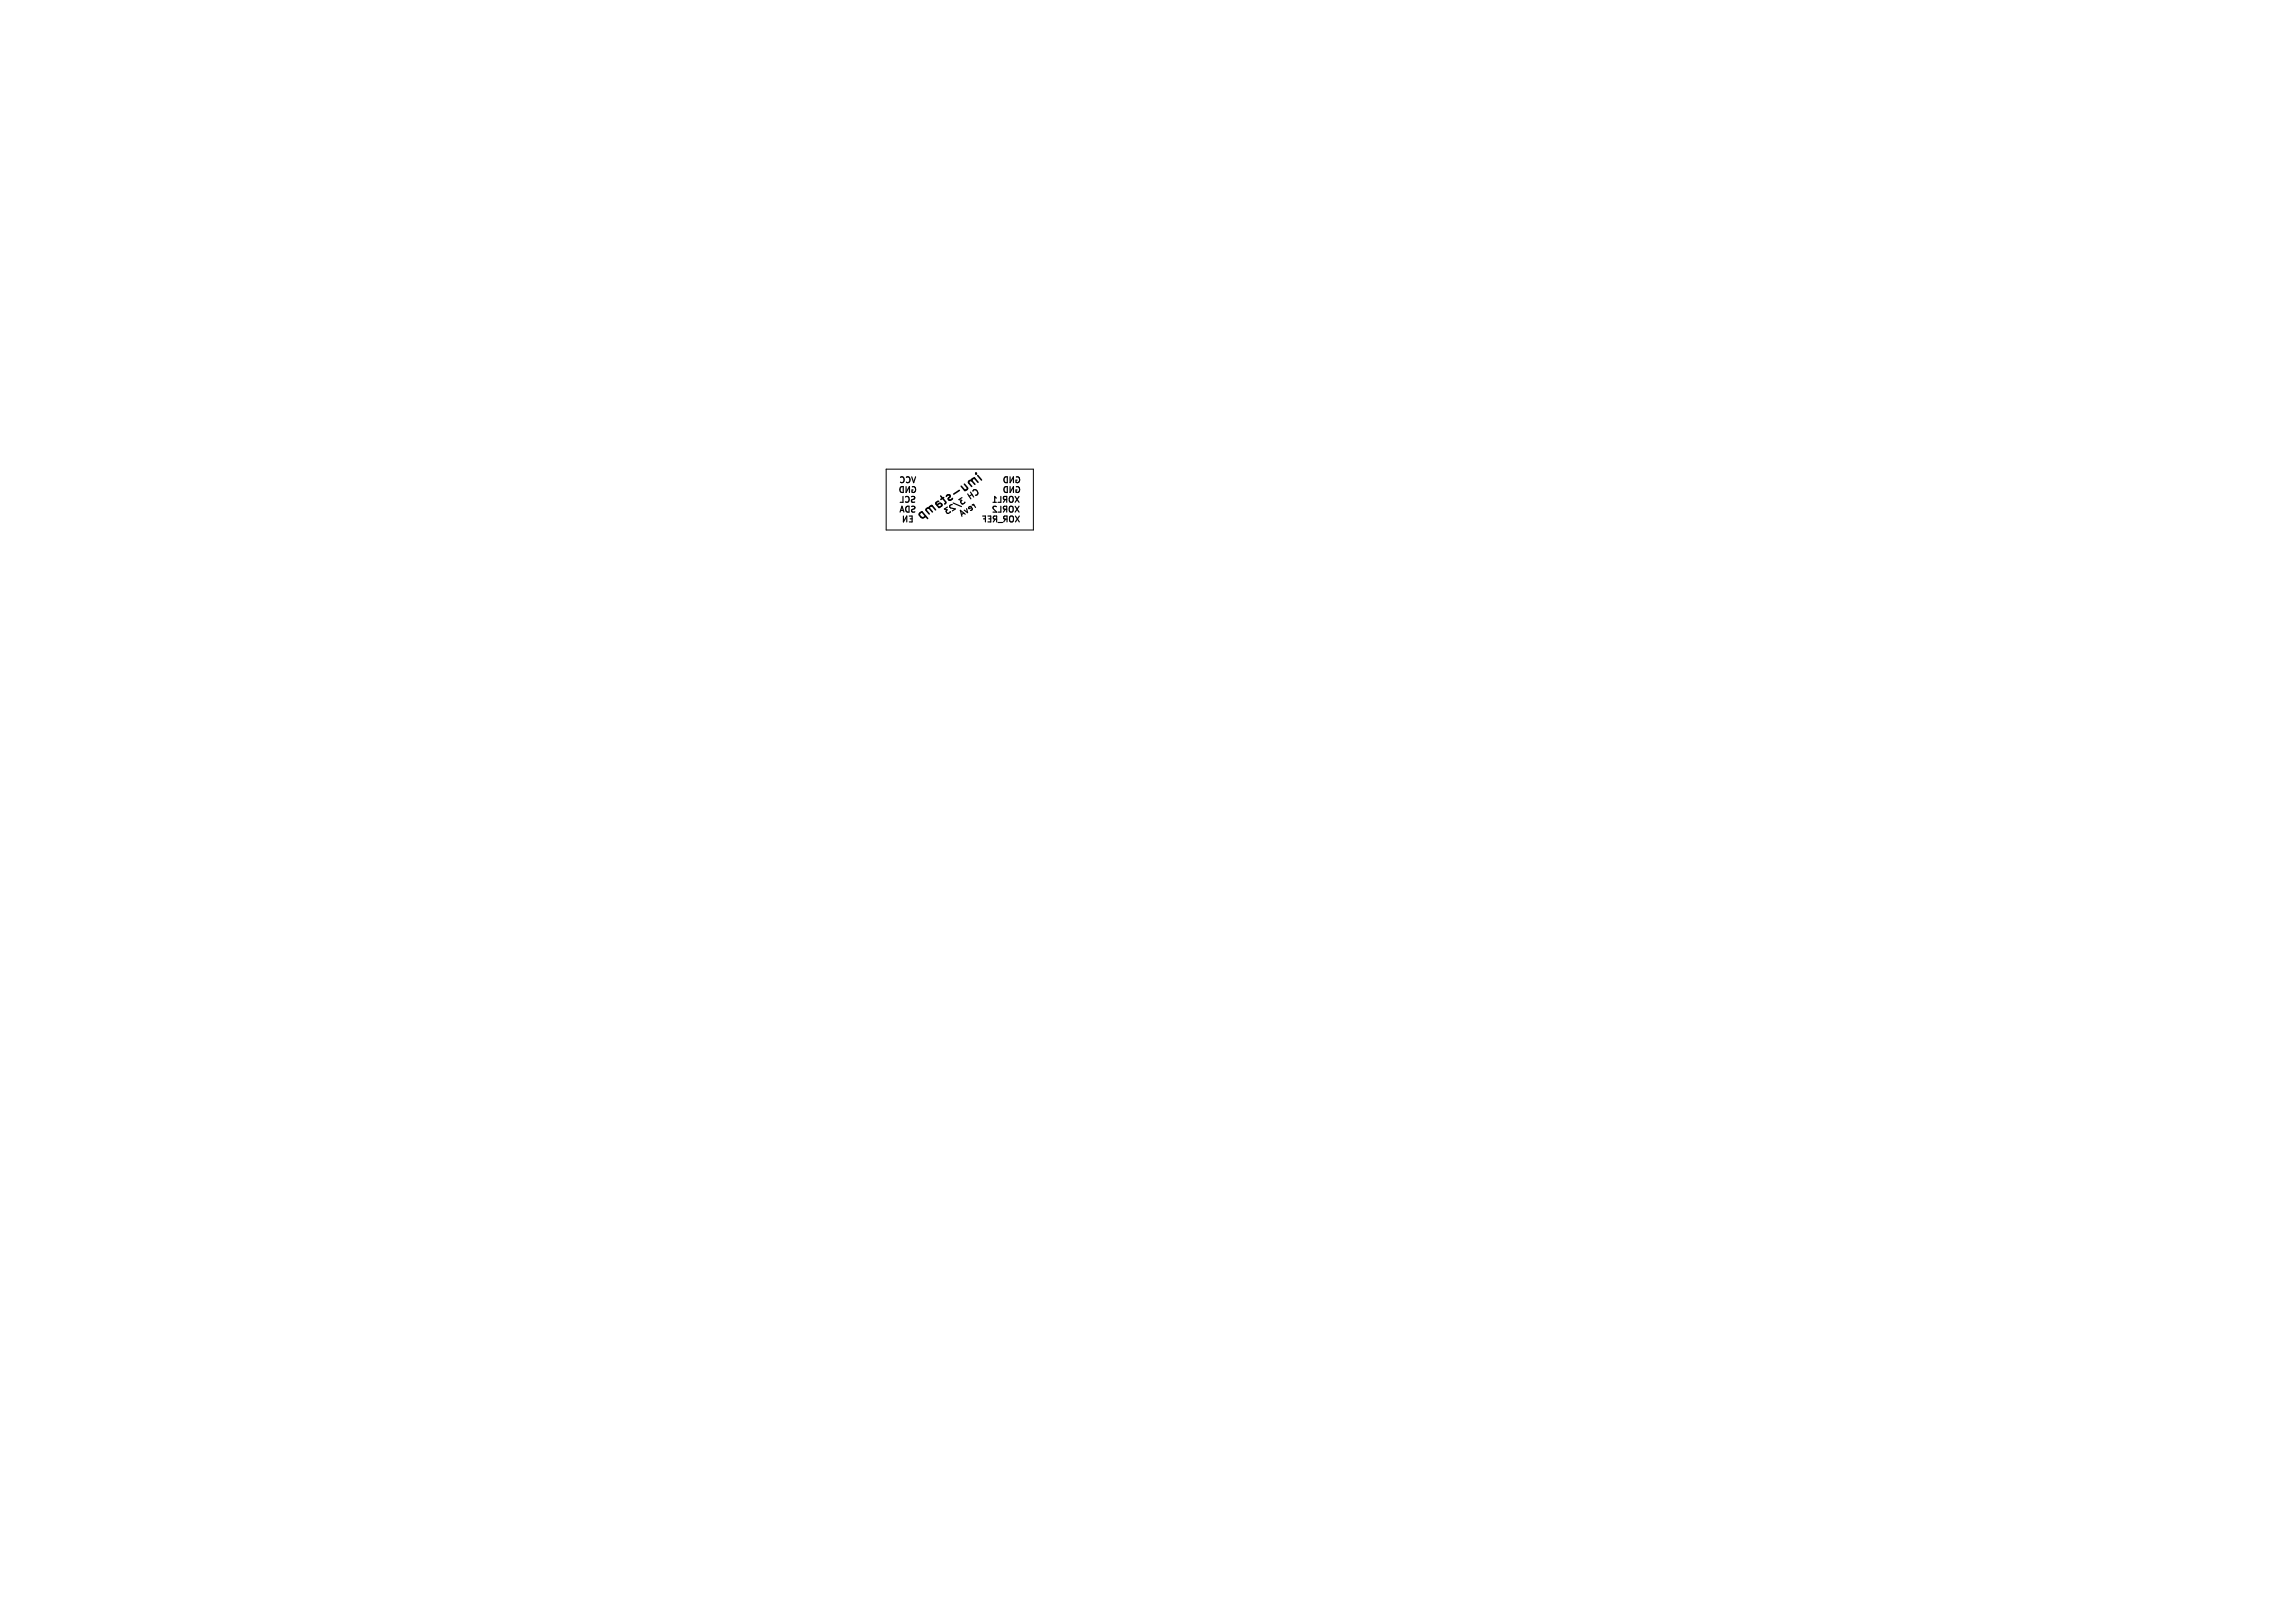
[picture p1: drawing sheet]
<svg xmlns="http://www.w3.org/2000/svg" width="297mm" height="210mm" viewBox="0 0 297 210" stroke-linecap="round" stroke-linejoin="round" font-family="sans-serif">
<defs><g id="words">
<text font-size="1.6" x="119.2" y="67.5" transform="rotate(-33 119.2 67.5)">imu-stamp</text>
<g font-size="1.1">
<text x="116.2" y="63.9">GND</text>
<text x="116.3" y="62.7">VCC</text>
<text x="116.3" y="65.2">SCL</text>
<text x="124.5" y="65.5" transform="rotate(-33 124.5 65.5)">3/23</text>
<text x="128.2" y="65.2">XORL1</text>
<text x="129.7" y="63.9">GND</text>
<text x="129.7" y="62.7">GND</text>
<text x="116.3" y="66.5">SDA</text>
<text x="116.6" y="67.8">EN</text>
<text x="122.5" y="66.8" transform="rotate(-33 122.5 66.8)">CH</text>
<text x="124.4" y="67.1" transform="rotate(-33 124.4 67.1)">revA</text>
<text x="126.9" y="67.8">XOR_REF</text>
<text x="128.2" y="66.5">XORL2</text>
</g>
</g></defs>
<path d="M126.1 61.8l.5 .6M126.1 61.9l-.3 .1v.2h-.3M126.3 61.2v.1M126.5 61.5l.5 .6" fill="none" stroke="#000" stroke-width=".2"/>
<path d="M126.2 63.3l.2 .2" fill="none" stroke="#000" stroke-width=".15"/>
<path d="M114.7 60.7h19v7.9h-19z" fill="none" stroke="#000" stroke-width=".13"/>
<use href="#words"/>
</svg>
